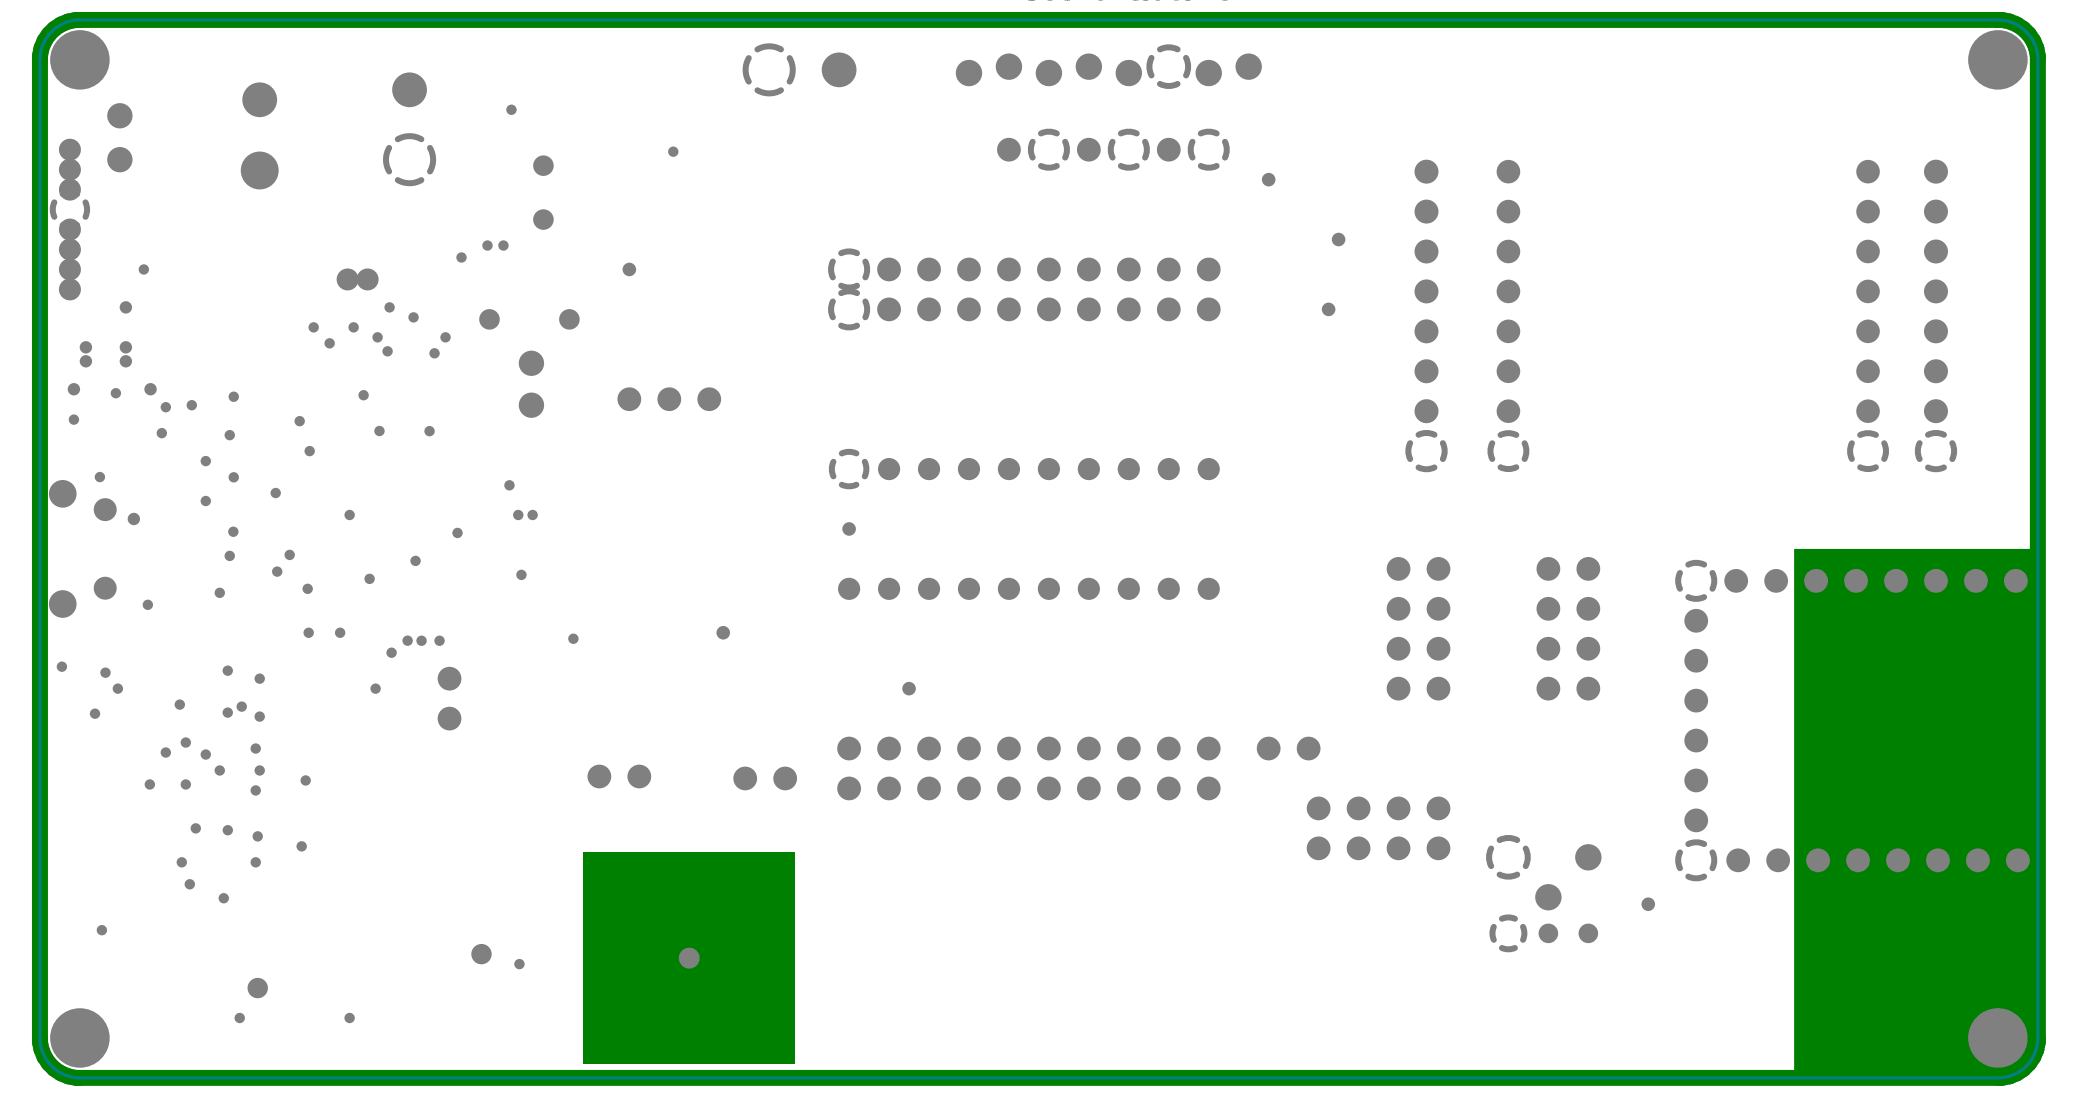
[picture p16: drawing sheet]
<svg xmlns="http://www.w3.org/2000/svg" width="220mm" height="119mm" viewBox="0 0 220 119" stroke-linecap="round" stroke-linejoin="round" font-family="sans-serif">
<g fill="#008000">
<path d="M61.7 90.2h22.5v22.4h-22.5z"/>
<path d="M189.9 58.1h25.6v53.9l-1.9 1.9h-23.7z"/>
</g>
<path d="M5.2 3.6a4.3 4.3 0 0 1 2.8-1.5h203.9a4.2 4.2 0 0 1 3.8 3.8v104.4a4.2 4.2 0 0 1-3.8 3.8h-203.9a4.2 4.2 0 0 1-3.8-3.8v-104.4l.2-.8 .3-.8z" fill="none" stroke="#008000" stroke-width="1.7"/>
<g fill="#008000">
<path d="M107.8 -.1h2.5l-.6 .1-.5 .1-.6-.1z"/>
<path d="M110.8 -.1l2.2 .1z"/>
<path d="M119.8 -.1l.4 .1z"/>
<path d="M122.8 -.1l1.6 .1z"/>
<path d="M113.9 -.1h1.5zM113.6 -.1h2.2z"/>
<path d="M117.7 -.1h1.3zM117.4 -.1h2z"/>
<path d="M120.9 -.1h1.1zM120.6 -.1l1.8 .1h-.7a.9 .9 0 0 1-1-.1z"/>
<path d="M125.1 -.1h1.1zM124.8 -.1h1.8h-1.5h1.5l-.5 .1a.84 .84 0 0 1-.8 0z"/>
</g>
<g fill="#808080">
<circle cx="140.6" cy="32.7" r=".72"/>
<circle cx="141.7" cy="25.4" r=".72"/>
<circle cx="15.2" cy="28.5" r=".55"/>
<circle cx="32.8" cy="47.7" r=".55"/>
<circle cx="55.2" cy="60.8" r=".55"/>
<circle cx="174.4" cy="95.7" r=".72"/>
<circle cx="32.4" cy="82.6" r=".55"/>
<circle cx="51" cy="101" r="1.08"/>
<circle cx="46.5" cy="67.8" r=".55"/>
<circle cx="24.1" cy="71" r=".55"/>
<circle cx="24.1" cy="75.4" r=".55"/>
<circle cx="19" cy="74.6" r=".55"/>
<circle cx="134.3" cy="19" r=".72"/>
<circle cx="27.1" cy="79.2" r=".55"/>
<circle cx="44" cy="59.4" r=".55"/>
<circle cx="39.1" cy="61.3" r=".55"/>
<circle cx="20.7" cy="87.7" r=".55"/>
<circle cx="19.2" cy="91.3" r=".55"/>
<circle cx="19.7" cy="78.6" r=".55"/>
<circle cx="23.3" cy="81.5" r=".55"/>
<circle cx="39.8" cy="72.9" r=".55"/>
<circle cx="48.4" cy="56.4" r=".55"/>
<circle cx="15.9" cy="83" r=".55"/>
<circle cx="17.5" cy="79.6" r=".55"/>
<circle cx="25.6" cy="74.8" r=".55"/>
<circle cx="30.7" cy="58.7" r=".55"/>
<circle cx="21.8" cy="79.9" r=".55"/>
<circle cx="27.5" cy="81.5" r=".55"/>
<circle cx="19.7" cy="83" r=".55"/>
<circle cx="23.7" cy="95.1" r=".55"/>
<circle cx="10.8" cy="98.4" r=".55"/>
<circle cx="41.4" cy="69.1" r=".55"/>
<circle cx="27.1" cy="91.3" r=".55"/>
<circle cx="27.3" cy="88.5" r=".55"/>
<circle cx="31.9" cy="89.6" r=".55"/>
<circle cx="24.1" cy="87.9" r=".55"/>
<circle cx="27.1" cy="83.7" r=".55"/>
<circle cx="27.5" cy="75.8" r=".55"/>
<circle cx="27.5" cy="71.8" r=".55"/>
<circle cx="60.7" cy="67.6" r=".55"/>
<circle cx="55" cy="102" r=".55"/>
<circle cx="20.1" cy="93.6" r=".55"/>
<circle cx="27.3" cy="104.6" r="1.08"/>
<circle cx="25.4" cy="107.7" r=".55"/>
<circle cx="37" cy="107.7" r=".55"/>
<circle cx="31.7" cy="44.6" r=".55"/>
<circle cx="76.5" cy="67" r=".72"/>
<circle cx="54.1" cy="11.6" r=".55"/>
<circle cx="66.6" cy="28.5" r=".72"/>
<circle cx="71.3" cy="16.1" r=".55"/>
<circle cx="51.6" cy="26" r=".55"/>
<circle cx="53.3" cy="26" r=".55"/>
<circle cx="48.8" cy="27.3" r=".55"/>
<circle cx="57.5" cy="17.5" r="1.09"/>
<circle cx="57.5" cy="23.2" r="1.09"/>
<circle cx="96.2" cy="72.9" r=".72"/>
<circle cx="89.9" cy="56" r=".72"/>
<circle cx="24.7" cy="56.3" r=".55"/>
<circle cx="6.6" cy="70.6" r=".55"/>
<circle cx="41" cy="37.2" r=".55"/>
<circle cx="41.2" cy="32.5" r=".55"/>
<circle cx="43.8" cy="33.6" r=".55"/>
<circle cx="37.4" cy="34.6" r=".55"/>
<circle cx="51.8" cy="33.8" r="1.09"/>
<circle cx="60.3" cy="33.8" r="1.09"/>
<circle cx="10.6" cy="50.5" r=".55"/>
<circle cx="12.5" cy="72.9" r=".55"/>
<circle cx="11.2" cy="71.2" r=".55"/>
<circle cx="12.3" cy="41.6" r=".55"/>
<circle cx="20.3" cy="42.9" r=".55"/>
<circle cx="24.7" cy="42" r=".55"/>
<circle cx="32.6" cy="62.3" r=".55"/>
<circle cx="24.3" cy="46.1" r=".55"/>
<circle cx="29.2" cy="52.2" r=".55"/>
<circle cx="45.5" cy="45.6" r=".55"/>
<circle cx="56.4" cy="54.5" r=".55"/>
<circle cx="37" cy="54.5" r=".55"/>
<circle cx="54.8" cy="54.5" r=".55"/>
<circle cx="47.2" cy="35.7" r=".55"/>
<circle cx="40" cy="35.7" r=".55"/>
<circle cx="33.2" cy="34.6" r=".55"/>
<circle cx="34.9" cy="36.3" r=".55"/>
<circle cx="14.2" cy="54.9" r=".66"/>
<circle cx="40.2" cy="45.6" r=".55"/>
<circle cx="29.3" cy="60.5" r=".55"/>
<circle cx="15.6" cy="64" r=".55"/>
<circle cx="38.5" cy="41.8" r=".55"/>
<circle cx="13.3" cy="32.5" r=".66"/>
<circle cx="10.1" cy="75.5" r=".55"/>
<circle cx="46" cy="37.4" r=".55"/>
<circle cx="23.3" cy="62.7" r=".55"/>
<circle cx="24.3" cy="58.8" r=".55"/>
<circle cx="36" cy="67" r=".55"/>
<circle cx="32.7" cy="67" r=".55"/>
<circle cx="9.1" cy="36.8" r=".66"/>
<circle cx="9.1" cy="38.2" r=".66"/>
<circle cx="13.3" cy="38.2" r=".66"/>
<circle cx="13.3" cy="36.8" r=".66"/>
<circle cx="53.9" cy="51.4" r=".55"/>
<circle cx="24.7" cy="50.5" r=".55"/>
<circle cx="17.1" cy="45.8" r=".55"/>
<circle cx="7.8" cy="41.2" r=".66"/>
<circle cx="7.8" cy="44.4" r=".55"/>
<circle cx="44.6" cy="67.8" r=".55"/>
<circle cx="43.1" cy="67.8" r=".55"/>
<circle cx="21.8" cy="48.8" r=".55"/>
<circle cx="21.8" cy="53" r=".55"/>
<circle cx="17.5" cy="43.1" r=".55"/>
<circle cx="15.9" cy="41.2" r=".66"/>
<circle cx="63.4" cy="82.2" r="1.26"/>
<circle cx="111" cy="7.7" r="1.4"/>
<circle cx="127.9" cy="7.7" r="1.4"/>
<circle cx="148" cy="85.6" r="1.26"/>
<circle cx="148" cy="68.7" r="1.26"/>
<circle cx="151" cy="35.1" r="1.27"/>
<circle cx="151" cy="18.2" r="1.27"/>
<circle cx="168.1" cy="98.8" r="1.04"/>
<circle cx="168.1" cy="68.7" r="1.26"/>
<circle cx="12.7" cy="12.3" r="1.34"/>
<circle cx="36.8" cy="29.6" r="1.16"/>
<circle cx="66.6" cy="42.3" r="1.26"/>
<circle cx="72.9" cy="101.4" r="1.1"/>
<circle cx="94.1" cy="83.4" r="1.26"/>
<circle cx="94.1" cy="79.2" r="1.26"/>
<circle cx="94.1" cy="62.3" r="1.17"/>
<circle cx="94.1" cy="49.6" r="1.17"/>
<circle cx="94.1" cy="28.5" r="1.26"/>
<circle cx="111" cy="83.4" r="1.26"/>
<circle cx="111" cy="79.2" r="1.26"/>
<circle cx="111" cy="62.3" r="1.17"/>
<circle cx="111" cy="49.6" r="1.17"/>
<circle cx="111" cy="28.5" r="1.26"/>
</g>
<path d="M109.3 15a1.91 1.91 0 0 0 0 1.7M110.2 14.1a1.91 1.91 0 0 1 1.6 0M110.2 17.6a1.91 1.91 0 0 0 1.6 0M112.7 15a1.91 1.91 0 0 1 0 1.7" fill="none" stroke="#808080" stroke-width=".63"/>
<g fill="#808080">
<circle cx="127.9" cy="79.2" r="1.26"/>
<circle cx="127.9" cy="83.4" r="1.26"/>
<circle cx="127.9" cy="62.3" r="1.17"/>
<circle cx="127.9" cy="49.6" r="1.17"/>
<circle cx="127.9" cy="28.5" r="1.26"/>
</g>
<path d="M126.2 15a1.91 1.91 0 0 0 0 1.7M127.1 14.1a1.91 1.91 0 0 1 1.7 0M127.1 17.6a1.91 1.91 0 0 0 1.7 0M129.6 15a1.91 1.91 0 0 1 0 1.7" fill="none" stroke="#808080" stroke-width=".63"/>
<g fill="#808080">
<circle cx="134.3" cy="79.2" r="1.26"/>
<circle cx="148" cy="89.8" r="1.26"/>
<circle cx="148" cy="60.2" r="1.26"/>
<circle cx="148" cy="64.4" r="1.26"/>
</g>
<path d="M149.2 46.9a1.92 1.92 0 0 0 0 1.7M150.1 46a1.93 1.93 0 0 1 1.7 0M150.1 49.5a1.93 1.93 0 0 0 1.7 0M152.7 46.9a1.92 1.92 0 0 1 0 1.7" fill="none" stroke="#808080" stroke-width=".63"/>
<g fill="#808080">
<circle cx="151" cy="43.5" r="1.27"/>
<circle cx="151" cy="39.3" r="1.27"/>
<circle cx="151" cy="26.6" r="1.27"/>
<circle cx="151" cy="22.4" r="1.27"/>
<circle cx="168.1" cy="90.7" r="1.4"/>
<circle cx="168.1" cy="60.2" r="1.26"/>
<circle cx="168.1" cy="64.4" r="1.26"/>
<circle cx="192.2" cy="61.5" r="1.26"/>
<circle cx="209.1" cy="61.5" r="1.26"/>
<circle cx="12.7" cy="16.9" r="1.34"/>
<circle cx="94.1" cy="32.7" r="1.26"/>
<circle cx="111" cy="32.7" r="1.26"/>
<circle cx="127.9" cy="32.7" r="1.26"/>
<circle cx="148" cy="72.9" r="1.26"/>
<circle cx="151" cy="30.8" r="1.27"/>
<circle cx="168.1" cy="72.9" r="1.26"/>
<circle cx="11.1" cy="62.3" r="1.21"/>
<circle cx="7.4" cy="28.5" r="1.16"/>
<circle cx="7.4" cy="24.3" r="1.16"/>
<circle cx="7.4" cy="18" r="1.16"/>
<circle cx="47.6" cy="71.8" r="1.26"/>
<circle cx="56.2" cy="38.4" r="1.34"/>
<circle cx="78.9" cy="82.4" r="1.26"/>
<circle cx="83.1" cy="82.4" r="1.26"/>
<circle cx="102.6" cy="7.7" r="1.4"/>
<circle cx="119.5" cy="7.7" r="1.4"/>
<circle cx="139.6" cy="85.6" r="1.26"/>
<circle cx="143.8" cy="85.6" r="1.26"/>
</g>
<path d="M158.1 98.1a1.69 1.69 0 0 0 0 1.4M159 97.2a1.69 1.69 0 0 1 1.3 0M161.2 98.1a1.69 1.69 0 0 1 0 1.4M159 100.3a1.69 1.69 0 0 0 1.3 0" fill="none" stroke="#808080" stroke-width=".63"/>
<g fill="#808080">
<circle cx="152.2" cy="85.6" r="1.26"/>
<circle cx="152.2" cy="68.7" r="1.26"/>
<circle cx="159.6" cy="35.1" r="1.25"/>
<circle cx="159.6" cy="18.2" r="1.25"/>
<circle cx="163.9" cy="98.8" r="1.04"/>
<circle cx="163.9" cy="68.7" r="1.26"/>
<circle cx="197.7" cy="35.1" r="1.25"/>
<circle cx="197.7" cy="18.2" r="1.25"/>
<circle cx="204.9" cy="35.1" r="1.27"/>
<circle cx="204.9" cy="18.2" r="1.27"/>
<circle cx="6.6" cy="63.9" r="1.46"/>
<circle cx="6.6" cy="52.3" r="1.46"/>
<circle cx="11.1" cy="53.9" r="1.21"/>
<circle cx="7.4" cy="26.4" r="1.16"/>
<circle cx="7.4" cy="20.1" r="1.16"/>
</g>
<path d="M5.8 21.4a1.82 1.82 0 0 0 0 1.5M6.6 20.5a1.82 1.82 0 0 1 1.6 0M6.6 23.8a1.82 1.82 0 0 0 1.6 0M9 21.4a1.82 1.82 0 0 1 0 1.5" fill="none" stroke="#808080" stroke-width=".63"/>
<g fill="#808080">
<circle cx="7.4" cy="15.8" r="1.16"/>
<circle cx="47.6" cy="76.1" r="1.26"/>
<circle cx="43.3" cy="9.5" r="1.84"/>
<circle cx="56.2" cy="42.9" r="1.34"/>
<circle cx="75.1" cy="42.3" r="1.26"/>
<circle cx="70.8" cy="42.3" r="1.26"/>
<circle cx="89.9" cy="83.4" r="1.26"/>
<circle cx="89.9" cy="79.2" r="1.26"/>
<circle cx="89.9" cy="62.3" r="1.17"/>
</g>
<path d="M88.1 27.7a1.91 1.91 0 0 0 0 1.7M89 26.8a1.91 1.91 0 0 1 1.7 0M89 30.2a1.91 1.91 0 0 0 1.7 0M91.6 27.7a1.91 1.91 0 0 1 0 1.7M88.2 48.9a1.83 1.83 0 0 0 0 1.5M89.1 48a1.83 1.83 0 0 1 1.5 0M89.1 51.3a1.83 1.83 0 0 0 1.5 0M91.5 48.9a1.83 1.83 0 0 1 0 1.5" fill="none" stroke="#808080" stroke-width=".63"/>
<g fill="#808080">
<circle cx="88.8" cy="7.4" r="1.84"/>
<circle cx="102.6" cy="83.4" r="1.26"/>
<circle cx="102.6" cy="79.2" r="1.26"/>
<circle cx="98.3" cy="79.2" r="1.26"/>
<circle cx="98.3" cy="83.4" r="1.26"/>
<circle cx="98.3" cy="62.3" r="1.17"/>
<circle cx="102.6" cy="62.3" r="1.17"/>
<circle cx="98.3" cy="49.6" r="1.17"/>
<circle cx="102.6" cy="49.6" r="1.17"/>
<circle cx="102.6" cy="28.5" r="1.26"/>
<circle cx="98.3" cy="28.5" r="1.26"/>
<circle cx="119.5" cy="83.4" r="1.26"/>
<circle cx="119.5" cy="79.2" r="1.26"/>
<circle cx="115.2" cy="83.4" r="1.26"/>
<circle cx="115.2" cy="79.2" r="1.26"/>
<circle cx="119.5" cy="62.3" r="1.17"/>
<circle cx="115.2" cy="62.3" r="1.17"/>
<circle cx="119.5" cy="49.6" r="1.17"/>
<circle cx="115.2" cy="49.6" r="1.17"/>
<circle cx="119.5" cy="28.5" r="1.26"/>
<circle cx="115.2" cy="28.5" r="1.26"/>
<circle cx="115.2" cy="15.8" r="1.26"/>
</g>
<path d="M117.7 15a1.91 1.91 0 0 0 0 1.7M118.6 14.1a1.91 1.91 0 0 1 1.7 0M118.6 17.6a1.91 1.91 0 0 0 1.7 0M121.2 15a1.91 1.91 0 0 1 0 1.7" fill="none" stroke="#808080" stroke-width=".63"/>
<g fill="#808080">
<circle cx="115.2" cy="7.1" r="1.4"/>
<circle cx="123.7" cy="79.2" r="1.26"/>
<circle cx="123.7" cy="83.4" r="1.26"/>
<circle cx="123.7" cy="62.3" r="1.17"/>
<circle cx="123.7" cy="49.6" r="1.17"/>
<circle cx="123.7" cy="28.5" r="1.26"/>
<circle cx="123.7" cy="15.8" r="1.26"/>
</g>
<path d="M121.9 6.1a2.05 2.05 0 0 0 0 1.9M122.8 5.2a2.05 2.05 0 0 1 1.8 0M122.8 8.9a2.05 2.05 0 0 0 1.8 0M125.5 6.1a2.05 2.05 0 0 1 0 1.9" fill="none" stroke="#808080" stroke-width=".63"/>
<g fill="#808080">
<circle cx="132.2" cy="7.1" r="1.4"/>
<circle cx="139.6" cy="89.8" r="1.26"/>
<circle cx="143.8" cy="89.8" r="1.26"/>
<circle cx="138.5" cy="79.2" r="1.26"/>
</g>
<path d="M157.8 89.8a2.05 2.05 0 0 0 0 1.9M158.7 88.9a2.05 2.05 0 0 1 1.9 0M158.7 92.6a2.05 2.05 0 0 0 1.9 0M161.5 89.8a2.05 2.05 0 0 1 0 1.9" fill="none" stroke="#808080" stroke-width=".63"/>
<g fill="#808080">
<circle cx="152.2" cy="89.8" r="1.26"/>
<circle cx="152.2" cy="60.2" r="1.26"/>
<circle cx="152.2" cy="64.4" r="1.26"/>
</g>
<path d="M157.9 46.9a1.9 1.9 0 0 0 0 1.7M158.8 46a1.9 1.9 0 0 1 1.7 0M158.8 49.5a1.9 1.9 0 0 0 1.7 0M161.4 46.9a1.9 1.9 0 0 1 0 1.7" fill="none" stroke="#808080" stroke-width=".63"/>
<g fill="#808080">
<circle cx="159.6" cy="43.5" r="1.25"/>
<circle cx="159.6" cy="39.3" r="1.25"/>
<circle cx="159.6" cy="26.6" r="1.25"/>
<circle cx="159.6" cy="22.4" r="1.25"/>
<circle cx="163.9" cy="95" r="1.4"/>
<circle cx="163.9" cy="60.2" r="1.26"/>
<circle cx="163.9" cy="64.4" r="1.26"/>
</g>
<path d="M177.8 90.2a1.91 1.91 0 0 0 0 1.7M178.7 89.3a1.91 1.91 0 0 1 1.7 0M178.7 92.8a1.91 1.91 0 0 0 1.7 0M181.2 90.2a1.91 1.91 0 0 1 0 1.7" fill="none" stroke="#808080" stroke-width=".63"/>
<g fill="#808080">
<circle cx="184" cy="91.1" r="1.26"/>
<circle cx="179.5" cy="82.6" r="1.26"/>
<circle cx="179.5" cy="78.4" r="1.26"/>
<circle cx="179.5" cy="74.2" r="1.26"/>
</g>
<path d="M178.7 59.8a1.91 1.91 0 0 1 1.7 0M177.8 60.6a1.91 1.91 0 0 0 0 1.7M178.7 63.2a1.91 1.91 0 0 0 1.7 0M181.2 60.6a1.91 1.91 0 0 1 0 1.7" fill="none" stroke="#808080" stroke-width=".63"/>
<g fill="#808080">
<circle cx="179.5" cy="65.7" r="1.26"/>
<circle cx="179.5" cy="69.9" r="1.26"/>
<circle cx="183.7" cy="61.5" r="1.26"/>
<circle cx="192.4" cy="91.1" r="1.26"/>
<circle cx="196.6" cy="91.1" r="1.26"/>
<circle cx="196.4" cy="61.5" r="1.26"/>
<circle cx="200.7" cy="61.5" r="1.26"/>
</g>
<path d="M196 46.9a1.9 1.9 0 0 0 0 1.7M196.9 46a1.9 1.9 0 0 1 1.6 0M196.9 49.5a1.9 1.9 0 0 0 1.6 0M199.4 46.9a1.9 1.9 0 0 1 0 1.7" fill="none" stroke="#808080" stroke-width=".63"/>
<g fill="#808080">
<circle cx="197.7" cy="39.3" r="1.25"/>
<circle cx="197.7" cy="43.5" r="1.25"/>
<circle cx="197.7" cy="22.4" r="1.25"/>
<circle cx="197.7" cy="26.6" r="1.25"/>
<circle cx="205.1" cy="91.1" r="1.26"/>
<circle cx="209.3" cy="91.1" r="1.26"/>
<circle cx="213.6" cy="91.1" r="1.26"/>
<circle cx="213.3" cy="61.5" r="1.26"/>
<circle cx="204.9" cy="61.5" r="1.26"/>
</g>
<path d="M203.2 46.9a1.92 1.92 0 0 0 0 1.7M204 46a1.93 1.93 0 0 1 1.7 0M204 49.5a1.93 1.93 0 0 0 1.7 0M206.6 46.9a1.92 1.92 0 0 1 0 1.7" fill="none" stroke="#808080" stroke-width=".63"/>
<g fill="#808080">
<circle cx="204.9" cy="43.5" r="1.27"/>
<circle cx="204.9" cy="39.3" r="1.27"/>
<circle cx="204.9" cy="26.6" r="1.27"/>
<circle cx="204.9" cy="22.4" r="1.27"/>
<circle cx="7.4" cy="30.6" r="1.16"/>
</g>
<path d="M41.2 15.7a2.49 2.49 0 0 0 0 2.4M42.1 14.7a2.5 2.5 0 0 1 2.5 0M42.1 19.1a2.5 2.5 0 0 0 2.5 0M45.5 15.7a2.49 2.49 0 0 1 0 2.4M88.1 31.9a1.91 1.91 0 0 0 0 1.7M89 31a1.91 1.91 0 0 1 1.7 0M89 34.5a1.91 1.91 0 0 0 1.7 0M91.6 31.9a1.91 1.91 0 0 1 0 1.7" fill="none" stroke="#808080" stroke-width=".63"/>
<g fill="#808080">
<circle cx="102.6" cy="32.7" r="1.26"/>
<circle cx="98.3" cy="32.7" r="1.26"/>
<circle cx="119.5" cy="32.7" r="1.26"/>
<circle cx="115.2" cy="32.7" r="1.26"/>
<circle cx="123.7" cy="32.7" r="1.26"/>
<circle cx="152.2" cy="72.9" r="1.26"/>
<circle cx="159.6" cy="30.8" r="1.25"/>
<circle cx="163.9" cy="72.9" r="1.26"/>
<circle cx="179.5" cy="86.8" r="1.26"/>
<circle cx="197.7" cy="30.8" r="1.25"/>
<circle cx="204.9" cy="30.8" r="1.27"/>
<circle cx="67.7" cy="82.2" r="1.26"/>
<circle cx="38.9" cy="29.6" r="1.16"/>
<circle cx="27.5" cy="10.6" r="1.84"/>
<circle cx="106.8" cy="83.4" r="1.26"/>
<circle cx="106.8" cy="79.2" r="1.26"/>
<circle cx="106.8" cy="62.3" r="1.17"/>
<circle cx="106.8" cy="49.6" r="1.17"/>
<circle cx="106.8" cy="28.5" r="1.26"/>
</g>
<path d="M79.2 6.1a2.49 2.49 0 0 0 0 2.5M80.2 5.2a2.5 2.5 0 0 1 2.5 0M80.2 9.6a2.5 2.5 0 0 0 2.5 0M83.6 6.1a2.49 2.49 0 0 1 0 2.5" fill="none" stroke="#808080" stroke-width=".63"/>
<g fill="#808080">
<circle cx="106.8" cy="15.8" r="1.26"/>
<circle cx="106.8" cy="7.1" r="1.4"/>
<circle cx="200.9" cy="91.1" r="1.26"/>
<circle cx="188.2" cy="91.1" r="1.26"/>
<circle cx="188" cy="61.5" r="1.26"/>
<circle cx="27.5" cy="18" r="2.01"/>
<circle cx="106.8" cy="32.7" r="1.26"/>
<circle cx="211.4" cy="109.9" r="3.1"/>
<circle cx="211.4" cy="6.3" r="3.1"/>
<circle cx="8.5" cy="109.9" r="3.1"/>
<circle cx="8.5" cy="6.3" r="3.1"/>
</g>
<path d="M4.2 6.3v103.6M8.5 2.1h202.9M215.7 6.3v103.6M8.5 114.1h202.9" fill="none" stroke="#008080" stroke-width=".34"/>
<g fill="#008080">
<path d="M114.5 -.1h1.1z"/>
<path d="M121.9 -.1l1.5 .1-.4-.1a1.69 1.69 0 0 1-1.1 0z"/>
<path d="M123.8 -.1l1 .1h-.5h-.1z"/>
<path d="M125 -.1l.3 .1z"/>
<path d="M126.7 -.1l1.6 .1z"/>
<path d="M108.2 -.1h1.2zM108.2 -.1h1.3zM107.8 -.1h2.1z"/>
<path d="M110.5 -.1h1.2zM110.2 -.1h1.8l-.5 .1-.4 .1-.4-.1z"/>
<path d="M112.7 -.1h1zM112.3 -.1l1.8 .1h-.6a.97 .97 0 0 1-1-.1z"/>
<path d="M115.7 -.1l1.7 .1-.5-.1a.8 .8 0 0 1-.9 0zM116 -.1h1.1z"/>
<path d="M119.3 -.1h1.8zM118.9 -.1h2.6l-.8 .1a1.09 1.09 0 0 1-1 0z"/>
<path d="M125.9 -.1h.3zM125.9 -.1l.3 .1z"/>
<path d="M129.1 -.1h1.1zM128.7 -.1h1.8h-1.4h1.4l-.8 .2z"/>
</g>
<path d="M8.5 2.1a4.2 4.2 0 0 0-4.3 4.2M211.4 2.1a4.2 4.2 0 0 1 4.3 4.2M4.2 109.9a4.2 4.2 0 0 0 4.3 4.2M215.7 109.9a4.2 4.2 0 0 1-4.3 4.2" fill="none" stroke="#008080" stroke-width=".34"/>
</svg>
